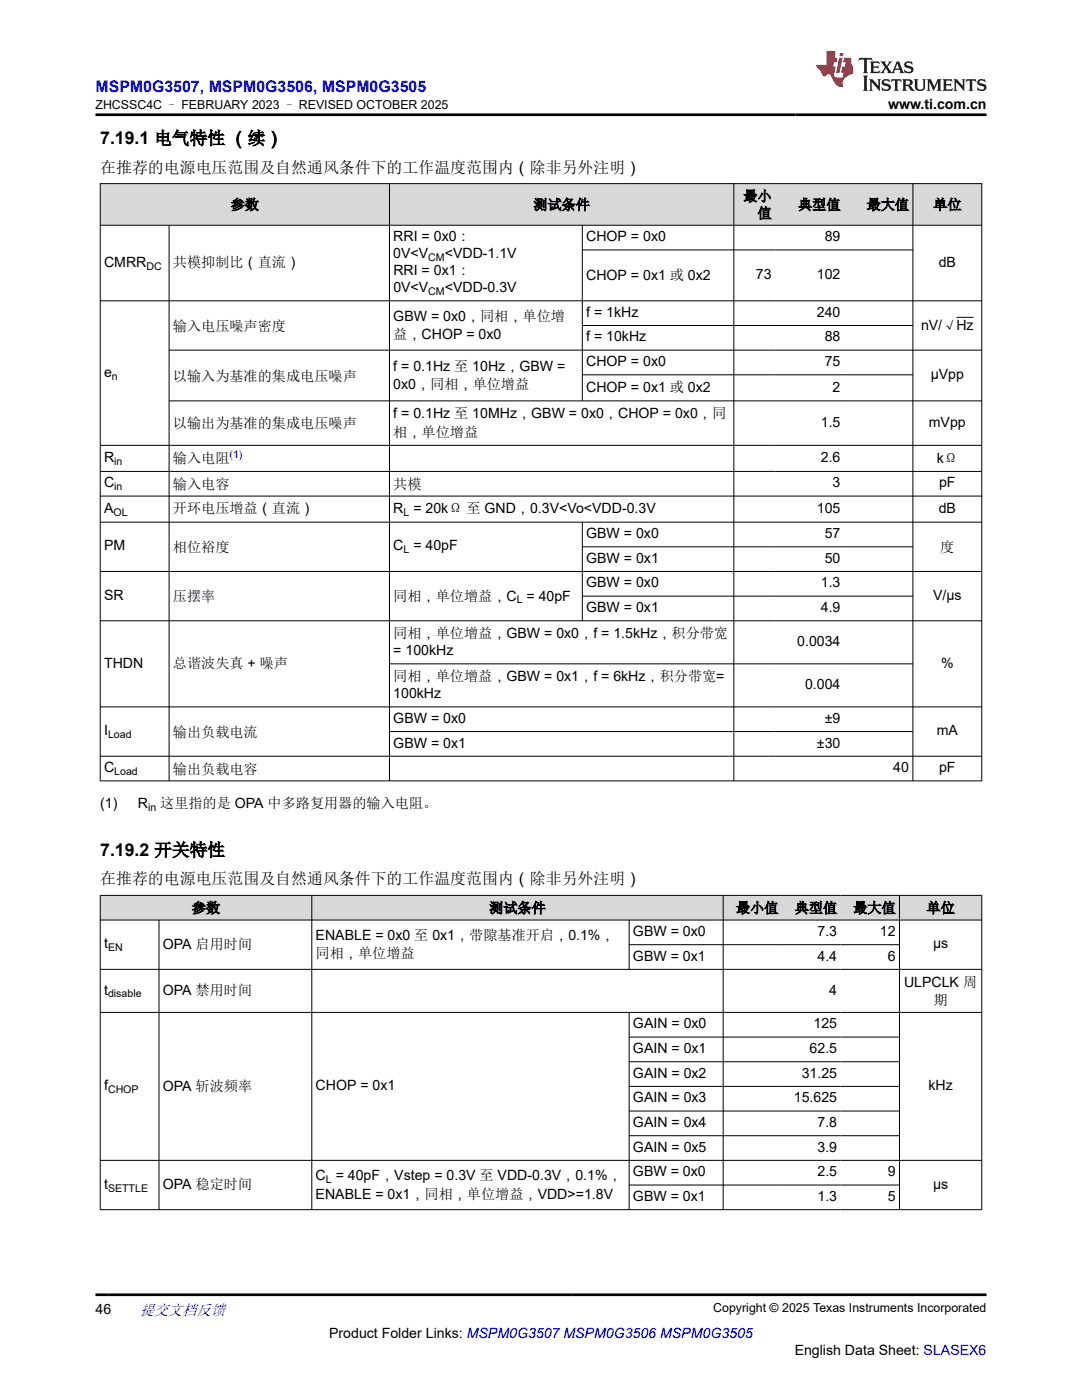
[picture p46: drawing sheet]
<svg xmlns="http://www.w3.org/2000/svg" width="216mm" height="279mm" viewBox="0 0 216 279" stroke-linecap="round" stroke-linejoin="round" font-family="sans-serif">
<defs><g id="words">
<g font-size="3.5">
<text x="20" y="28.8">7.19.1 电气特性 （续）</text>
<text x="20" y="170.8">7.19.2 开关特性</text>
</g>
<text font-size="3.2" fill="#00f" x="19.1" y="18.3">MSPM0G3507, MSPM0G3506, MSPM0G3505</text>
<g font-size="3.2">
<text x="20" y="34.4">在推荐的电源电压范围及自然通风条件下的工作温度范围内（除非另外注明）</text>
<text x="20" y="176.5">在推荐的电源电压范围及自然通风条件下的工作温度范围内（除非另外注明）</text>
</g>
<text font-size="3" fill="#00f" x="27.9" y="262.4">提交文档反馈</text>
<g font-size="2.8">
<text x="177.2" y="21.7">www.ti.com.cn</text>
<text x="46" y="41.8">参数</text>
<text x="106.4" y="41.8">测试条件</text>
<text x="148.3" y="40.1">最小</text>
<text x="159.2" y="41.8">典型值</text>
<text x="172.9" y="41.8">最大值</text>
<text x="186.2" y="41.8">单位</text>
<text x="151.1" y="43.5">值</text>
<text x="20.8" y="53.2">CMRR</text>
<text x="34.5" y="53.4">共模抑制比（直流）</text>
<text x="78.5" y="48.1">RRI = 0x0：</text>
<text x="78.5" y="51.5">0V&lt;V</text>
<text x="88.8" y="51.5">&lt;VDD-1.1V</text>
<text x="117" y="48.1">CHOP = 0x0</text>
<text x="164.6" y="48.1">89</text>
<text x="187.3" y="53.2">dB</text>
<text x="78.5" y="54.9">RRI = 0x1：</text>
<text x="78.5" y="58.3">0V&lt;V</text>
<text x="88.8" y="58.3">&lt;VDD-0.3V</text>
<text x="117" y="55.8">CHOP = 0x1 或 0x2</text>
<text x="150.8" y="55.7">73</text>
<text x="163" y="55.7">102</text>
<text x="34.5" y="66">输入电压噪声密度</text>
<text x="78.5" y="64">GBW = 0x0，同相，单位增</text>
<text x="117" y="63.2">f = 1kHz</text>
<text x="163" y="63.2">240</text>
<text x="183.8" y="65.8">nV/√Hz</text>
<text x="78.5" y="67.7">益，CHOP = 0x0</text>
<text x="117" y="68.1">f = 10kHz</text>
<text x="164.6" y="68.1">88</text>
<text x="20.8" y="75.2">e</text>
<text x="34.5" y="76">以输入为基准的集成电压噪声</text>
<text x="78.5" y="74">f = 0.1Hz 至 10Hz，GBW =</text>
<text x="78.5" y="77.6">0x0，同相，单位增益</text>
<text x="117" y="73.1">CHOP = 0x0</text>
<text x="164.6" y="73.1">75</text>
<text x="185.7" y="75.7">µVpp</text>
<text x="78.5" y="83.5">f = 0.1Hz 至 10MHz，GBW = 0x0，CHOP = 0x0，同</text>
<text x="117" y="78.3">CHOP = 0x1 或 0x2</text>
<text x="166.1" y="78.1">2</text>
<text x="34.5" y="85.5">以输出为基准的集成电压噪声</text>
<text x="78.5" y="87.1">相，单位增益</text>
<text x="163.8" y="85.2">1.5</text>
<text x="185.3" y="85.2">mVpp</text>
<text x="20.8" y="92.2">R</text>
<text x="34.5" y="92.4">输入电阻</text>
<text x="163.8" y="92.2">2.6</text>
<text x="186.9" y="92.4">kΩ</text>
<text x="20.8" y="97.3">C</text>
<text x="34.5" y="97.6">输入电容</text>
<text x="78.5" y="97.6">共模</text>
<text x="166.1" y="97.3">3</text>
<text x="187.4" y="97.3">pF</text>
<text x="20.8" y="102.3">A</text>
<text x="34.5" y="102.5">开环电压增益（直流）</text>
<text x="78.5" y="102.5">R = 20kΩ 至 GND，0.3V&lt;Vo&lt;VDD-0.3V</text>
<text x="117" y="107.4">GBW = 0x0</text>
<text x="163" y="102.3">105</text>
<text x="164.6" y="107.4">57</text>
<text x="187.3" y="102.3">dB</text>
<text x="20.8" y="109.9">PM</text>
<text x="34.5" y="110.1">相位裕度</text>
<text x="78.5" y="109.9">C = 40pF</text>
<text x="117" y="112.3">GBW = 0x1</text>
<text x="164.6" y="112.3">50</text>
<text x="187.6" y="110.1">度</text>
<text x="20.8" y="119.7">SR</text>
<text x="34.5" y="120">压摆率</text>
<text x="78.5" y="119.8">同相，单位增益，C = 40pF</text>
<text x="117" y="117.2">GBW = 0x0</text>
<text x="163.8" y="117.2">1.3</text>
<text x="186.2" y="119.7">V/µs</text>
<text x="117" y="122.2">GBW = 0x1</text>
<text x="163.8" y="122.2">4.9</text>
<text x="78.5" y="127.4">同相，单位增益，GBW = 0x0，f = 1.5kHz，积分带宽</text>
<text x="78.5" y="130.8">= 100kHz</text>
<text x="159.1" y="128.9">0.0034</text>
<text x="20.8" y="133.2">THDN</text>
<text x="34.5" y="133.4">总谐波失真 + 噪声</text>
<text x="78.5" y="136">同相，单位增益，GBW = 0x1，f = 6kHz，积分带宽=</text>
<text x="160.6" y="137.5">0.004</text>
<text x="187.8" y="133.2">%</text>
<text x="78.5" y="139.3">100kHz</text>
<text x="20.8" y="146.7">I</text>
<text x="34.5" y="147">输出负载电流</text>
<text x="78.5" y="144.3">GBW = 0x0</text>
<text x="78.5" y="149.2">GBW = 0x1</text>
<text x="163" y="149.2">±30</text>
<text x="164.6" y="144.3">±9</text>
<text x="186.9" y="146.7">mA</text>
<text x="20.8" y="154.1">C</text>
<text x="34.5" y="154.4">输出负载电容</text>
<text x="178.3" y="154.1">40</text>
<text x="187.4" y="154.1">pF</text>
<text x="20" y="161.2">(1)</text>
<text x="27.5" y="161.2">R</text>
<text x="32" y="161.2">这里指的是 OPA 中多路复用器的输入电阻。</text>
<text x="38.3" y="182.2">参数</text>
<text x="97.6" y="182.2">测试条件</text>
<text x="146.9" y="182.2">最小值</text>
<text x="158.6" y="182.2">典型值</text>
<text x="170.2" y="182.2">最大值</text>
<text x="184.9" y="182.2">单位</text>
<text x="20.8" y="189.3">t</text>
<text x="32.5" y="189.4">OPA 启用时间</text>
<text x="63" y="187.6">ENABLE = 0x0 至 0x1，带隙基准开启，0.1%，</text>
<text x="63" y="191.2">同相，单位增益</text>
<text x="126.3" y="186.8">GBW = 0x0</text>
<text x="126.3" y="191.7">GBW = 0x1</text>
<text x="163.1" y="186.8">7.3</text>
<text x="163.1" y="191.7">4.4</text>
<text x="175.6" y="186.8">12</text>
<text x="177.1" y="191.7">6</text>
<text x="186.2" y="189.3">µs</text>
<text x="180.4" y="196.9">ULPCLK 周</text>
<text x="20.8" y="198.5">t</text>
<text x="32.5" y="198.6">OPA 禁用时间</text>
<text x="165.5" y="198.5">4</text>
<text x="186.3" y="200.6">期</text>
<text x="126.3" y="205.2">GAIN = 0x0</text>
<text x="162.3" y="205.2">125</text>
<text x="126.3" y="210.2">GAIN = 0x1</text>
<text x="126.3" y="215.1">GAIN = 0x2</text>
<text x="160" y="215.1">31.25</text>
<text x="161.6" y="210.2">62.5</text>
<text x="20.8" y="217.5">f</text>
<text x="32.5" y="217.7">OPA 斩波频率</text>
<text x="63" y="217.5">CHOP = 0x1</text>
<text x="126.3" y="220">GAIN = 0x3</text>
<text x="158.4" y="220">15.625</text>
<text x="185.3" y="217.5">kHz</text>
<text x="126.3" y="224.9">GAIN = 0x4</text>
<text x="163.1" y="224.9">7.8</text>
<text x="126.3" y="229.8">GAIN = 0x5</text>
<text x="163.1" y="229.8">3.9</text>
<text x="20.8" y="237.2">t</text>
<text x="32.5" y="237.4">OPA 稳定时间</text>
<text x="63" y="235.5">C = 40pF，Vstep = 0.3V 至 VDD-0.3V，0.1%，</text>
<text x="63" y="239.2">ENABLE = 0x1，同相，单位增益，VDD&gt;=1.8V</text>
<text x="126.3" y="234.8">GBW = 0x0</text>
<text x="126.3" y="239.7">GBW = 0x1</text>
<text x="163.1" y="234.8">2.5</text>
<text x="163.1" y="239.7">1.3</text>
<text x="177.1" y="234.8">9</text>
<text x="177.1" y="239.7">5</text>
<text x="186.2" y="237.2">µs</text>
<text x="19.1" y="262.1">46</text>
<text x="65.7" y="266.9">Product Folder Links: MSPM0G3507 MSPM0G3506 MSPM0G3505</text>
<text x="158.6" y="270.3">English Data Sheet: SLASEX6</text>
</g>
<g font-size="2.5">
<text x="19.1" y="21.8">ZHCSSC4C – FEBRUARY 2023 – REVISED OCTOBER 2025</text>
<text x="142.3" y="261.8">Copyright © 2025 Texas Instruments Incorporated</text>
</g>
<g font-size="2.1">
<text x="29.2" y="53.8">DC</text>
<text x="85.5" y="52.1">CM</text>
<text x="85.5" y="58.9">CM</text>
<text x="22.3" y="75.8">n</text>
<text x="22.8" y="92.8">in</text>
<text x="22.8" y="97.8">in</text>
<text x="22.6" y="102.9">OL</text>
<text x="80.5" y="103">L</text>
<text x="80.5" y="110.4">L</text>
<text x="103.1" y="120.4">L</text>
<text x="21.6" y="147.3">Load</text>
<text x="22.8" y="154.7">Load</text>
<text x="29.5" y="161.8">in</text>
<text x="21.6" y="189.8">EN</text>
<text x="21.6" y="199">disable</text>
<text x="21.6" y="218.1">CHOP</text>
<text x="21.6" y="237.8">SETTLE</text>
<text x="65" y="236.1">L</text>
</g>
<text font-size="2.1" fill="#00f" x="45.8" y="91.4">(1)</text>
</g></defs>
<g fill="#d8d8d8">
<path d="M20 36.6h175.9v8.4h-175.9z" fill-rule="evenodd"/>
<path d="M20.1 36.7h57.6v8.2h-57.6z" fill-rule="evenodd"/>
<path d="M77.8 36.7h68.6v8.2h-68.6z" fill-rule="evenodd"/>
<path d="M146.5 36.7h8.2v8.2h-8.2z" fill-rule="evenodd"/>
<path d="M154.7 36.7h13.7v8.2h-13.7z" fill-rule="evenodd"/>
<path d="M168.4 36.7h13.7v8.2h-13.7z" fill-rule="evenodd"/>
<path d="M182.2 36.7h13.6v8.2h-13.6z" fill-rule="evenodd"/>
</g>
<g fill="none" stroke="#000" stroke-width=".2">
<path d="M19.9 36.6h176.1M20 36.6v119.3M77.7 36.6v119.3M146.4 36.6v119.3M182.2 36.6v119.3M195.9 36.6v119.3M19.9 45h176.1M33.7 45v110.9M116.2 45v35.1M116.2 49.9h66M19.9 60h176.1M33.7 69.9h162.3"/>
<path d="M116.2 65h66M116.2 74.8h66M190.8 63.3h3.5M19.9 94.1h176.1M19.9 99h176.1M33.7 80h162.3M196 88.9h-176.1M19.9 104.2h176.1M19.9 114.1h176.1M116.2 104.2v19.8M116.2 109.1h66M116.2 119h66"/>
<path d="M19.9 123.9h176.1M77.7 132.5h104.5M19.9 141.1h176.1M19.9 150.9h176.1M19.9 155.8h176.1M77.7 146h104.5"/>
</g>
<g fill="#d8d8d8">
<path d="M20 178.7h175.9v4.9h-175.9z" fill-rule="evenodd"/>
<path d="M20.1 178.8h42.1v4.8h-42.1z" fill-rule="evenodd"/>
<path d="M62.3 178.8h81.9v4.8h-81.9z" fill-rule="evenodd"/>
<path d="M144.4 178.8h11.6v4.8h-11.6z" fill-rule="evenodd"/>
<path d="M156 178.8h11.8v4.8h-11.8z" fill-rule="evenodd"/>
<path d="M167.8 178.8h11.6v4.8h-11.6z" fill-rule="evenodd"/>
<path d="M179.5 178.8h16.3v4.8h-16.3z" fill-rule="evenodd"/>
</g>
<g fill="none" stroke="#000" stroke-width=".2">
<path d="M19.9 178.7h176.1M20 178.6v62.9M62.2 178.6v62.9M144.3 178.6v62.9M179.5 178.6v62.9M195.9 178.6v62.9M19.9 183.6h176.1M19.9 193.5h176.1M31.7 183.6v57.9M125.5 188.5h54M125.5 183.6v9.9M19.9 202h176.1"/>
<path d="M125.5 207h54M125.5 211.9h54M125.5 216.8h54M125.5 202v39.5M19.9 231.6h176.1M125.5 221.7h54M125.5 226.7h54M125.5 236.5h54M19.9 241.4h176.1"/>
</g>
<path d="M171.5 11.6l-.2 .5 .5-.2h.6v.1v2.2l-.2 .4h1l-.2-.4v-2.2v-.1h.5l.6 .2-.2-.5zM173.6 12.3l.2 .4v1.5l-.2 .4h1.9l.1-.6a1.08 1.08 0 0 1-1.3 .2v-.7h.6l.4 .2v-.7l-.4 .2h-.6v-.5l.2-.2a1 1 0 0 1 1 .3l-.1-.5zM175.7 12.3l.9 1.1-1 1.2h.9l-.2-.2 .5-.8 .4 .8-.2 .2h1.6l-.2-.2 .2-.5h.9l.1 .5-.1 .2h.9l-.2-.3-.8-2h-.5l-.9 2.2-.9-1.1 .9-1.1h-.8l.2 .2-.4 .6-.4-.6 .2-.2zM179 12.7l.4 1h-.7zM180.7 12.4a.65 .65 0 0 0-.2 .7 .65 .65 0 0 0 .6 .5l.6 .1 .1 .3a.79 .79 0 0 1-.7 .4 .79 .79 0 0 1-.7-.5l.1 .7 .2-.1a.93 .93 0 0 0 1.1 .1 .93 .93 0 0 0 .4-1 1.46 1.46 0 0 0-1.2-.6l-.1-.3a1.09 1.09 0 0 1 1.2 .2l-.2-.6-.1 .1-.5-.2zM172.2 15.1l.2 .4v2.2l-.2 .4h1l-.2-.4v-2.2l.2-.4zM173.4 15.8l.2 .4v1.5l-.2 .4h.8l-.3-.4 .1-1.3 1.6 1.8v-2l.2-.4h-.7l.1 .2 .1 1.1-1.2-1.3zM176.2 15.9a.65 .65 0 0 0-.2 .8 .65 .65 0 0 0 .6 .4l.6 .2 .1 .2a.79 .79 0 0 1-.7 .4 .79 .79 0 0 1-.7-.5l.1 .7 .2-.1a.93 .93 0 0 0 1.1 .1 .93 .93 0 0 0 .4-.9 1.46 1.46 0 0 0-1.2-.6l-.1-.4a1.09 1.09 0 0 1 1.2 .2l-.1-.6-.2 .1-.5-.1zM177.9 15.8l-.1 .6a.63 .63 0 0 1 .8-.3v1.6l-.3 .4h1l-.2-.4v-1.6a.66 .66 0 0 1 .8 .3l-.1-.6zM180 15.8l.2 .4v1.5l-.2 .4h1l-.2-.2-.1-.7h.5l.1 .2a.79 .79 0 0 0 1.2 .6l-1-.9a.61 .61 0 0 0 .6-.6 .61 .61 0 0 0-.5-.7zM180.8 16.1h.1a.47 .47 0 0 1 .5 .1 .47 .47 0 0 1 .1 .5l-.1 .1-.7 .1zM182.3 15.8l.2 .2a2.27 2.27 0 0 0 .4 2 1.04 1.04 0 0 0 1.7-.7v-1.3l.2-.2h-.8l.2 .4v1.1a.6 .6 0 0 1-.6 .6 .6 .6 0 0 1-.6-.6v-1.1l.3-.4zM184.9 15.8l.2 .4v1.5l-.2 .4h.8l-.3-.4v-1.4l.9 1.9 .9-1.9v1.4l-.3 .4h1l-.2-.4v-1.5l.2-.4h-.8l-.7 1.5-.6-1.5zM188.1 15.8l.2 .4v1.5l-.2 .4h1.9l.1-.6a1.09 1.09 0 0 1-1.3 .2v-.7h.6l.4 .2v-.6l-.4 .2h-.6v-.6l.2-.1a1.01 1.01 0 0 1 1 .3l-.1-.6zM190.2 15.8l.3 .4v1.5l-.3 .4h.8l-.2-.4v-1.3l1.6 1.8v-2l.2-.4h-.7l.2 .2v1.1l-1.2-1.3zM192.8 15.8l-.1 .6a.63 .63 0 0 1 .8-.3v1.6l-.3 .4h1l-.2-.4v-1.6a.66 .66 0 0 1 .8 .3l-.1-.6zM195.2 15.9a.65 .65 0 0 0-.2 .8 .65 .65 0 0 0 .6 .4l.6 .2 .2 .2a.79 .79 0 0 1-.7 .4 .79 .79 0 0 1-.7-.5l.1 .7 .2-.1a.93 .93 0 0 0 1 .1 .93 .93 0 0 0 .5-.9 1.46 1.46 0 0 0-1.3-.6v-.4a1.09 1.09 0 0 1 1.2 .2l-.2-.6-.2 .1-.5-.1z" fill="#231f20"/>
<path d="M164.9 10.2v2.8h-2l.1 .3 .8 1a.95 .95 0 0 0 1 .9 .59 .59 0 0 1 .5-.4 .59 .59 0 0 1 .5 .4l.4 .7a1.59 1.59 0 0 0 2.1 1.4 1.61 1.61 0 0 1 1-2.3l1-.3-.1-1.5a1.59 1.59 0 0 1-.3-1.7h-1.5l-.2 .9h.6l-.2 .9h-.5l-.2 1v.2l.4 .1-.1 .9h-.7a.73 .73 0 0 1-1-.7l.3-1.5h-.5l.1-.9h.5l.2-.9h-.5v-1.3zM167.4 11.5l-.6 3.1h.7l.6-3.1zM167.6 10.6l-.1 .6h.7l.1-.6z" fill="#ed1c24"/>
<path d="M19.1 22.9h177.8M19.1 258.4h177.8" fill="none" stroke="#000" stroke-width=".53"/>
<use href="#words"/>
</svg>
